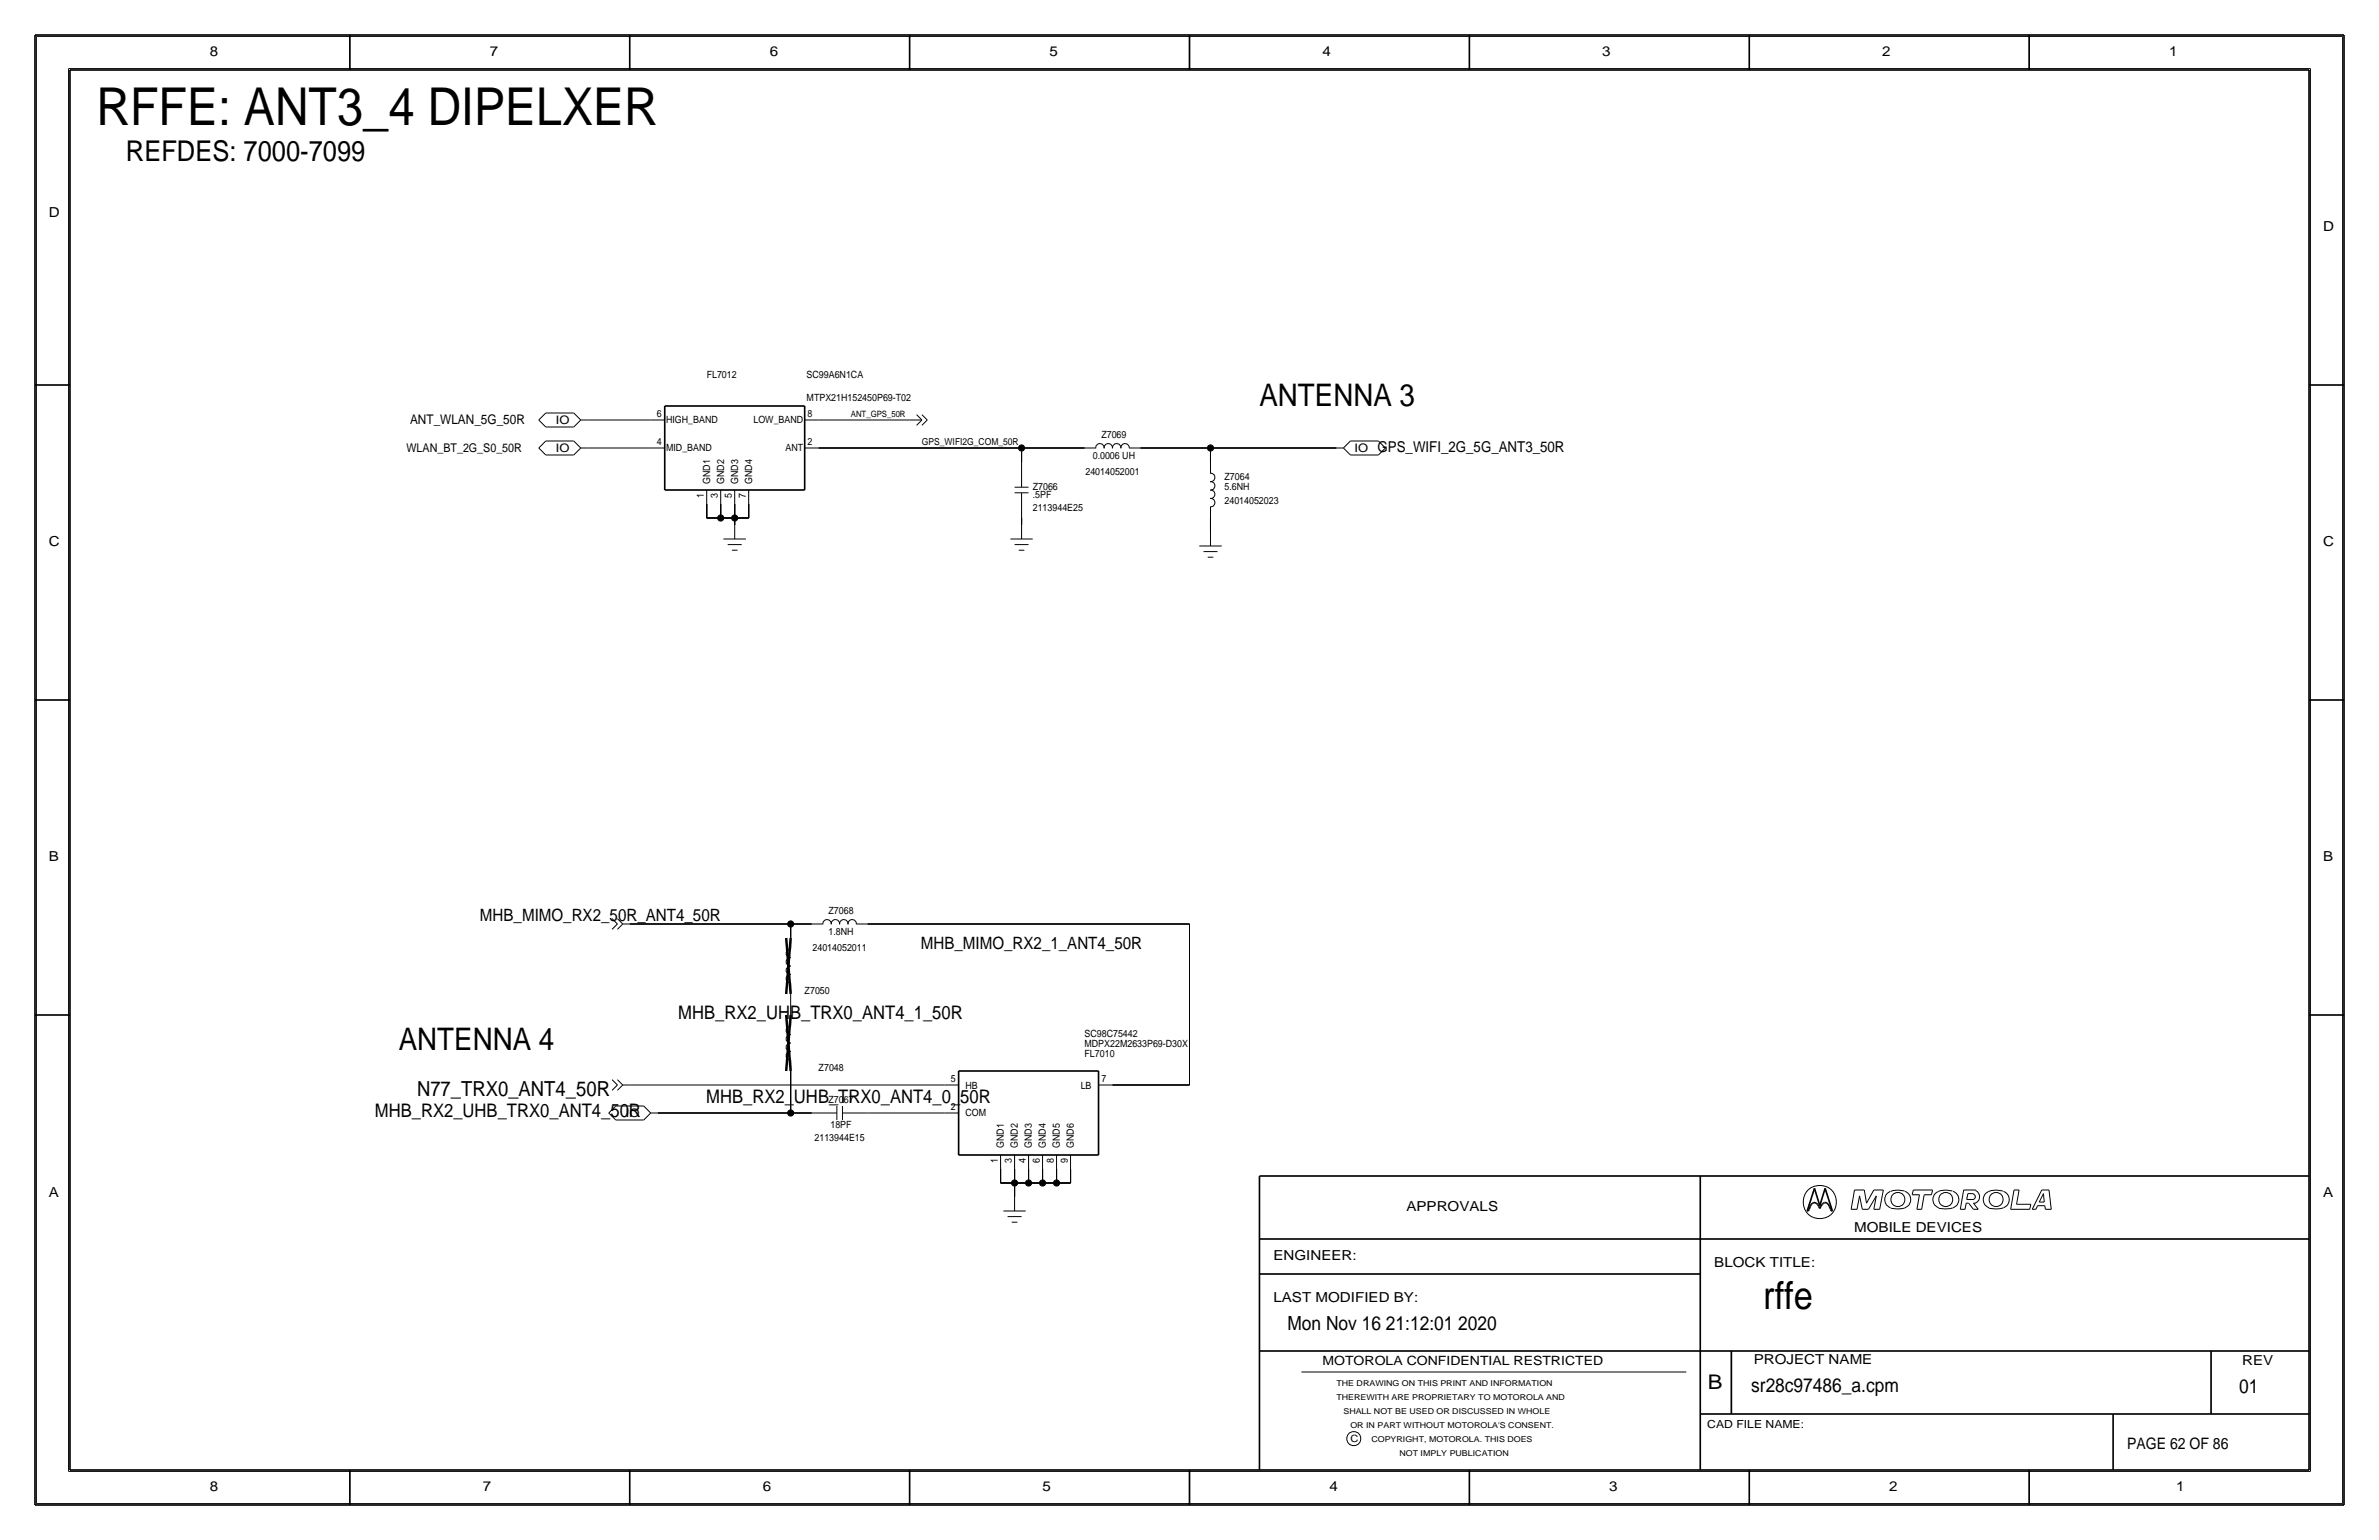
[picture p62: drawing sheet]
<svg xmlns="http://www.w3.org/2000/svg" width="432mm" height="279mm" viewBox="0 0 432 279" stroke-linecap="round" stroke-linejoin="round" font-family="sans-serif">
<defs><g id="words">
<text font-size="9.5" x="17.5" y="22.7">RFFE: ANT3_4 DIPELXER</text>
<text font-size="7" x="320" y="237.5">rffe</text>
<g font-size="5.6">
<text x="228.6" y="73.7">ANTENNA 3</text>
<text x="72.4" y="190.5">ANTENNA 4</text>
</g>
<text font-size="5.2" x="22.9" y="29.2">REFDES: 7000-7099</text>
<text font-size="3.8" x="75.7" y="198.9">N77_TRX0_ANT4_50R</text>
<text font-size="3.7" x="310" y="252.1">B</text>
<g font-size="3.5">
<text x="233.7" y="241.3">Mon Nov 16 21:12:01 2020</text>
<text x="317.9" y="252.6">sr28c97486_a.cpm</text>
<text x="406.4" y="252.7">01</text>
</g>
<g font-size="3.4">
<text x="123.1" y="184.9">MHB_RX2_UHB_TRX0_ANT4_1_50R</text>
<text x="68" y="202.7">MHB_RX2_UHB_TRX0_ANT4_50R</text>
<text x="128.2" y="200.2">MHB_RX2_UHB_TRX0_ANT4_0_50R</text>
</g>
<g font-size="3.1">
<text x="87.1" y="167.1">MHB_MIMO_RX2_50R_ANT4_50R</text>
<text x="167.1" y="172.2">MHB_MIMO_RX2_1_ANT4_50R</text>
</g>
<text font-size="2.9" x="386.1" y="262.9">PAGE 62 OF 86</text>
<text font-size="2.7" x="250" y="82">GPS_WIFI_2G_5G_ANT3_50R</text>
<g font-size="2.5">
<text x="38.1" y="10.2">8</text>
<text x="88.9" y="10.2">7</text>
<text x="139.7" y="10.2">6</text>
<text x="190.5" y="10.2">5</text>
<text x="240" y="10.2">4</text>
<text x="290.8" y="10.2">3</text>
<text x="341.6" y="10.2">2</text>
<text x="393.7" y="10.2">1</text>
<text x="8.9" y="39.4">D</text>
<text x="421.6" y="41.9">D</text>
<text x="8.9" y="99.1">C</text>
<text x="421.6" y="99.1">C</text>
<text x="8.9" y="156.2">B</text>
<text x="421.6" y="156.2">B</text>
<text x="8.9" y="217.2">A</text>
<text x="255.3" y="219.7">APPROVALS</text>
<text x="421.6" y="217.2">A</text>
<text x="336.5" y="223.5">MOBILE DEVICES</text>
<text x="231.1" y="228.6">ENGINEER:</text>
<text x="311.1" y="229.9">BLOCK TITLE:</text>
<text x="231.1" y="236.2">LAST MODIFIED BY:</text>
<text x="318.3" y="247.5">PROJECT NAME</text>
<text x="407" y="247.6">REV</text>
<text x="38.1" y="270.5">8</text>
<text x="87.6" y="270.5">7</text>
<text x="138.4" y="270.5">6</text>
<text x="189.2" y="270.5">5</text>
<text x="241.3" y="270.5">4</text>
<text x="292.1" y="270.5">3</text>
<text x="342.9" y="270.5">2</text>
<text x="395" y="270.5">1</text>
</g>
<text font-size="2.4" x="74.4" y="77">ANT_WLAN_5G_50R</text>
<text font-size="2.3" x="240" y="247.6">MOTOROLA CONFIDENTIAL RESTRICTED</text>
<text font-size="2.2" x="73.8" y="82">WLAN_BT_2G_S0_50R</text>
<g font-size="2.1">
<text x="100.9" y="76.9">IO</text>
<text x="100.9" y="82">IO</text>
<text x="245.9" y="82">IO</text>
<text x="113.6" y="202.6">IO</text>
</g>
<text font-size="2" x="309.9" y="259.1">CAD FILE NAME:</text>
<g font-size="1.8">
<text x="128.3" y="68.6">FL7012</text>
<text x="146.4" y="68.5">SC99A6N1CA</text>
<text x="119.2" y="75.7">6</text>
<text x="120.9" y="76.8">HIGH_BAND</text>
<text x="136.8" y="76.8">LOW_BAND</text>
<text x="146.4" y="72.7">MTPX21H152450P69-T02</text>
<text x="146.6" y="75.7">8</text>
<text x="119.2" y="80.8">4</text>
<text x="120.9" y="81.9">MID_BAND</text>
<text x="142.6" y="81.9">ANT</text>
<text x="146.6" y="80.8">2</text>
<text x="198.3" y="83.3">0.0006 UH</text>
<text x="199.9" y="79.6">Z7069</text>
<text x="128.9" y="87.8" transform="rotate(-90 128.9 87.8)">GND1</text>
<text x="131.4" y="87.8" transform="rotate(-90 131.4 87.8)">GND2</text>
<text x="134" y="87.8" transform="rotate(-90 134 87.8)">GND3</text>
<text x="136.5" y="87.8" transform="rotate(-90 136.5 87.8)">GND4</text>
<text x="187.5" y="88.9">Z7066</text>
<text x="197" y="86.1">24014052001</text>
<text x="222.2" y="87.2">Z7064</text>
<text x="222.3" y="88.9">5.6NH</text>
<text x="127.8" y="90.3" transform="rotate(-90 127.8 90.3)">1</text>
<text x="130.3" y="90.3" transform="rotate(-90 130.3 90.3)">3</text>
<text x="132.8" y="90.3" transform="rotate(-90 132.8 90.3)">5</text>
<text x="135.4" y="90.3" transform="rotate(-90 135.4 90.3)">7</text>
<text x="187.5" y="90.4">.5PF</text>
<text x="187.5" y="92.7">2113944E25</text>
<text x="222.2" y="91.4">24014052023</text>
<text x="150.4" y="165.9">Z7068</text>
<text x="147.5" y="172.5">24014052011</text>
<text x="150.4" y="169.7">1.8NH</text>
<text x="146.1" y="180.3">Z7050</text>
<text x="196.8" y="191.8">FL7010</text>
<text x="196.8" y="189.9">MDPX22M2633P69-D30X</text>
<text x="196.8" y="188.1">SC98C75442</text>
<text x="148.6" y="194.3">Z7048</text>
<text x="172.6" y="196.4">5</text>
<text x="175.3" y="197.5">HB</text>
<text x="196.2" y="197.5">LB</text>
<text x="199.9" y="196.4">7</text>
<text x="150.4" y="200.2">Z7067</text>
<text x="172.6" y="201.4">2</text>
<text x="175.3" y="202.5">COM</text>
<text x="147.8" y="207">2113944E15</text>
<text x="150.7" y="204.7">18PF</text>
<text x="182.2" y="208.3" transform="rotate(-90 182.2 208.3)">GND1</text>
<text x="184.8" y="208.3" transform="rotate(-90 184.8 208.3)">GND2</text>
<text x="187.3" y="208.3" transform="rotate(-90 187.3 208.3)">GND3</text>
<text x="189.8" y="208.3" transform="rotate(-90 189.8 208.3)">GND4</text>
<text x="192.4" y="208.3" transform="rotate(-90 192.4 208.3)">GND5</text>
<text x="194.9" y="208.3" transform="rotate(-90 194.9 208.3)">GND6</text>
<text x="181.1" y="211" transform="rotate(-90 181.1 211)">1</text>
<text x="183.6" y="211" transform="rotate(-90 183.6 211)">3</text>
<text x="186.2" y="211" transform="rotate(-90 186.2 211)">4</text>
<text x="188.7" y="211" transform="rotate(-90 188.7 211)">6</text>
<text x="191.3" y="211" transform="rotate(-90 191.3 211)">8</text>
<text x="193.8" y="211" transform="rotate(-90 193.8 211)">9</text>
<text x="245.1" y="261.6">C</text>
</g>
<text font-size="1.7" x="167.3" y="80.8">GPS_WIFI2G_COM_50R</text>
<text font-size="1.6" x="154.4" y="75.7">ANT_GPS_50R</text>
<g font-size="1.5">
<text x="242.6" y="251.5">THE DRAWING ON THIS PRINT AND INFORMATION</text>
<text x="242.6" y="254">THEREWITH ARE PROPRIETARY TO MOTOROLA AND</text>
<text x="243.8" y="256.5">SHALL NOT BE USED OR DISCUSSED IN WHOLE</text>
<text x="245.1" y="259.1">OR IN PART WITHOUT MOTOROLA'S CONSENT.</text>
<text x="248.9" y="261.6">COPYRIGHT, MOTOROLA. THIS DOES</text>
<text x="254" y="264.2">NOT IMPLY PUBLICATION</text>
</g>
</g></defs>
<!-- layer: Nets -->
<g fill="none" stroke="#000" stroke-width=".18">
<path d="M106.7 76.2h11.4zM148.6 76.2h16.5zM106.7 81.3h11.4zM128.3 91.4v2.6zM128.3 94h2.5zM130.8 91.4v2.6zM130.8 94h2.5zM133.3 94v1.2zM133.3 91.4v2.6zM133.3 94h2.6zM135.9 91.4v2.6zM148.6 81.3h36.8z"/>
<path d="M185.4 94v1.2zM185.4 81.3v2.5zM185.4 81.3h11.4zM207 81.3h12.7zM219.7 94v2.5zM219.7 81.3v2.5zM219.7 81.3h22.9zM114.3 167.6h29.2zM143.5 167.6v2.6zM143.5 167.6h3.8zM157.5 167.6h58.4zM215.9 167.6v29.2z"/>
<path d="M114.3 196.8h57.1zM143.5 194.3v7.6zM143.5 180.3v3.8zM201.9 196.8h14zM119.4 201.9h24.1zM143.5 201.9h3.8zM157.5 201.9h13.9zM181.6 214.6h2.5zM181.6 212.1v2.5zM184.1 214.6v2.6zM184.1 212.1v2.5zM184.1 214.6h2.6z"/>
<path d="M186.7 212.1v2.5zM186.7 214.6h2.5zM189.2 212.1v2.5zM189.2 214.6h2.6zM191.8 212.1v2.5zM191.8 214.6h2.5zM194.3 212.1v2.5z"/>
</g>
<g fill="#000" stroke="#000" stroke-width=".18">
<circle cx="130.8" cy="94" r=".56"/>
<circle cx="133.3" cy="94" r=".56"/>
<circle cx="185.4" cy="81.3" r=".56"/>
<circle cx="219.7" cy="81.3" r=".56"/>
<circle cx="143.5" cy="167.6" r=".56"/>
<circle cx="143.5" cy="201.9" r=".56"/>
<circle cx="184.2" cy="214.6" r=".56"/>
<circle cx="186.7" cy="214.6" r=".56"/>
<circle cx="189.2" cy="214.6" r=".56"/>
<circle cx="191.8" cy="214.6" r=".56"/>
</g>
<!-- layer: Components -->
<g fill="none" stroke="#000" stroke-width=".18">
<path d="M97.8 76.2l1.3 1.3zM99.1 74.9l-1.3 1.3zM99.1 77.5h5zM99.1 74.9h5zM104.1 74.9l1.3 1.3zM105.4 76.2h1.3zM105.4 76.2l-1.3 1.3zM118.1 76.2h2.5zM146.1 76.2h2.5zM165.1 76.2h2.2zM166.4 75.2l.9 1zM166.4 77.2l.9-1z"/>
<path d="M167.3 75.2l1 1zM167.3 77.2l1-1zM97.8 81.3l1.3 1.2zM99.1 80l-1.3 1.3zM99.1 82.5h5zM99.1 80h5zM104.1 80l1.3 1.3zM105.4 81.3h1.3zM105.4 81.3l-1.3 1.2zM118.1 81.3h2.5zM128.3 88.9v2.5zM130.8 88.9v2.5z"/>
<path d="M131.3 97.8h4.1zM132.1 98.8h2.5zM132.8 99.8h1.1zM133.3 88.9v2.5zM133.3 95.3v2.5zM135.9 88.9v2.5zM146.1 81.3h2.5zM183.4 97.8h4.1zM184.1 89.4h2.6zM184.2 98.8h2.5zM184.2 88.4h2.5zM184.9 99.8h1z"/>
<path d="M185.4 95.3v2.5zM185.4 89.4v4.6zM185.4 83.8v4.6zM196.8 81.3h2.1zM198.9 81.3a.75 .75 0 0 1 .7-.8 .75 .75 0 0 1 .8 .8M200.4 81.3a.75 .75 0 0 1 .7-.8 .75 .75 0 0 1 .8 .8M201.9 81.3a.75 .75 0 0 1 .8-.8 .75 .75 0 0 1 .7 .8M203.5 81.3a.75 .75 0 0 1 .7-.8 .75 .75 0 0 1 .7 .8M205 81.3h2zM217.7 99.1h4zM219.7 85.9a.75 .75 0 0 1 .8 .7 .75 .75 0 0 1-.8 .8M219.7 88.9a.75 .75 0 0 1 .8 .8 .75 .75 0 0 1-.8 .7"/>
<path d="M219.7 90.5a.75 .75 0 0 1 .8 .7 .75 .75 0 0 1-.8 .7M219.7 87.4a.75 .75 0 0 1 .8 .8 .75 .75 0 0 1-.8 .7M219.7 96.5v2.6zM219.7 91.9v2.1zM219.7 83.8v2.1zM242.6 81.3h1.2zM243.8 81.3l1.3 1.2zM245.1 82.5h5.1zM245.1 80h5.1zM245.1 80l-1.3 1.3zM250.2 80l1.3 1.3zM251.5 81.3l-1.3 1.2z"/>
<path d="M218.4 100.1h2.6zM219.2 101.1h1zM111.1 166.7l1 .9zM112.1 167.6l-1 1zM112.1 166.7l.9 .9zM113 167.6l-.9 1zM113 167.6h1.3zM143.5 170.2v2zM143.5 178.3v2zM143.5 176.8a.74 .74 0 0 0-.8 .8 .74 .74 0 0 0 .8 .7M143.5 173.8a.74 .74 0 0 0-.8 .7 .74 .74 0 0 0 .8 .8M143.5 172.3a.74 .74 0 0 0-.8 .7 .74 .74 0 0 0 .8 .7"/>
<path d="M143.5 175.3a.74 .74 0 0 0-.8 .7 .74 .74 0 0 0 .8 .8M147.3 167.6h2.1zM149.4 167.7a.75 .75 0 0 1 .7-.9 .75 .75 0 0 1 .7 .9M150.9 167.7a.75 .75 0 0 1 .7-.9 .75 .75 0 0 1 .7 .9M152.4 167.7a.75 .75 0 0 1 .7-.9 .75 .75 0 0 1 .8 .9M153.9 167.7a.75 .75 0 0 1 .8-.9 .75 .75 0 0 1 .7 .9M155.4 167.6h2.1zM111.1 195.9l1 .9zM111.1 197.8l1-1zM112.1 195.9l.9 .9zM112.1 197.8l.9-1zM113 196.8h1.3z"/>
<path d="M143.5 184.1v2.1zM143.5 192.3v2zM143.5 190.8a.74 .74 0 0 0-.8 .7 .74 .74 0 0 0 .8 .8M143.5 187.8a.74 .74 0 0 0-.8 .7 .74 .74 0 0 0 .8 .7M143.5 186.2a.74 .74 0 0 0-.8 .8 .74 .74 0 0 0 .8 .7M143.5 189.3a.74 .74 0 0 0-.8 .7 .74 .74 0 0 0 .8 .8M171.4 196.8h2.6zM199.4 196.8h2.5zM110.5 201.9l1.3 1.3zM111.8 200.7l-1.3 1.2zM111.8 203.2h5zM111.8 200.7h5z"/>
<path d="M116.8 200.7l1.3 1.2zM118.1 201.9h1.3zM118.1 201.9l-1.3 1.3zM147.3 201.9h4.6zM151.9 200.7v2.5zM152.9 201.9h4.6zM152.9 200.7v2.5zM171.4 201.9h2.6zM181.6 209.6v2.5zM182.1 219.7h4.1zM184.1 217.2v2.5zM184.1 209.6v2.5z"/>
<path d="M186.7 209.6v2.5zM189.2 209.6v2.5zM191.8 209.6v2.5zM194.3 209.6v2.5zM182.9 220.7h2.5zM183.6 221.7h1.1z"/>
</g>
<path d="M120.6 73.7h25.4zM120.6 73.7v15.2zM146 73.7v15.2zM120.6 88.9h25.4zM174 194.3h25.4zM174 194.3v15.2zM199.4 194.3v15.2zM174 209.5h25.4z" fill="none" stroke="#000" stroke-width=".3"/>
<path d="M142.7 170.2l.8 10.1zM143.5 170.2l-.8 10.1zM142.7 184.1l.8 10.2zM143.5 184.2l-.8 10.1z" fill="none" stroke="#000" stroke-width=".45"/>
<!-- layer: Page Border and Title Block -->
<g fill="none" stroke="#000" stroke-width=".3">
<path d="M6.3 6.4v266.7zM6.4 6.4h419zM12.7 12.7h406.4zM12.7 12.7v254zM63.5 6.4v6.3zM114.3 6.4v6.3zM165.1 6.4v6.3zM215.9 6.3v6.4zM266.7 6.4v6.3zM317.5 6.4v6.3zM368.3 6.4v6.3zM419.1 12.7v254z"/>
<path d="M425.4 6.4v266.7zM6.3 69.8h6.4zM419.1 69.8h6.3zM6.3 127h6.4zM419.1 127h6.3zM6.3 184.1h6.4zM419.1 184.1h6.3zM228.6 213.4v53.3zM228.6 213.4h190.5zM308.6 213.4v53.3zM328 219.7h.2zM328.4 219.4l-.2 .3z"/>
<path d="M328.6 218.8l-.2 .6zM328.8 218.5l-.2 .3zM329 218.3l.2-.1zM329 218.3l-.2 .2zM329.2 218.2h.2zM329.3 215.6l-1.3 4.1zM329.3 215.6l1 3.1zM329.4 218.2l.2 .1zM329.6 218.3l.3 .2zM329.9 218.5l.2 .3zM330.1 218.8l.2 .5zM330.5 218.8l-.2 .5z"/>
<path d="M330.8 218.5l-.3 .3zM331 218.3l.2-.1zM331 218.3l-.2 .2zM331.2 218.2h.2zM331.3 215.6l1.3 4.1zM331.3 215.6l-1 3.1zM331.4 218.2l.2 .1zM331.6 218.3l.2 .2zM331.8 218.5l.2 .3zM332 218.8l.3 .6zM332.3 219.4l.1 .3zM332.4 219.7h.2z"/>
<path d="M228.6 231.1h80zM228.6 224.8h190.5zM228.6 245.1h190.5zM308.6 256.5h110.5zM314.2 245.1v11.4zM383.5 256.5v10.2zM401.3 245.1v11.4zM6.4 273h419zM12.7 266.7h406.4zM63.5 266.7v6.4zM114.3 266.7v6.4zM165.1 266.7v6.4z"/>
<path d="M215.9 266.7v6.3zM266.7 266.7v6.4zM317.5 266.7v6.4zM368.3 266.7v6.4z"/>
</g>
<g fill="none" stroke="#000" stroke-width=".18">
<path d="M6.6 6.6h418.6zM6.6 6.6v266.2zM12.4 12.4v254.6zM12.4 12.4h407zM419.4 12.4v254.6zM425.2 6.6v266.2zM336 219.4h1.1zM336.6 215.9h1.8zM336.6 215.9l-.6 3.5zM337.5 217l-.4 2.4zM337.5 217l.5 2.4zM338 219.4h1.1z"/>
<path d="M338.4 215.9l.4 2.4zM340.1 215.9l-1.3 2.4zM340.1 219.4h1.1zM340.1 215.9h1.7zM340.6 217l-.5 2.4zM340.6 217l-1.5 2.4zM341.8 215.9l-.6 3.5zM343.1 216.2a1.6 1.6 0 0 0-1 1.5 1.6 1.6 0 0 0 1.1 1.4M345.7 216.1h-.2a4 4 0 0 0-2.3 .1M345.7 219.2a5.1 5.1 0 0 1-2.5 0M345.7 216.2a1.59 1.59 0 0 1 1.1 1.5 1.59 1.59 0 0 1-1.1 1.5M347.1 216.8h1.3z"/>
<path d="M347.3 215.9h3.5zM347.3 215.9l-.2 .9zM347.9 219.4h.9zM348.4 216.8l-.5 2.6zM349.2 216.8l-.4 2.6zM349.2 216.8h1.4zM350.8 215.9l-.2 .9zM354.4 216.1a3.1 3.1 0 0 0-3.3 .7 1.62 1.62 0 0 0 .8 2.3M354.4 219.2a5.1 5.1 0 0 1-2.5 0M354.5 216.2a1.59 1.59 0 0 1 1 1.5 1.59 1.59 0 0 1-1 1.5M355.8 219.4h.9zM356.4 215.9h2.2z"/>
<path d="M356.4 215.9l-.6 3.5zM356.9 218.3l-.2 1.1zM356.9 218.3h.4zM357 217.6h1.2zM357.2 216.6l-.2 1zM357.2 216.6h1zM357.3 218.3l.9 1.1zM358.1 216.7a.5 .5 0 0 1 .4 .4 .5 .5 0 0 1-.4 .5M358.2 219.4h.9zM358.2 218.3l.9 1.1zM358.2 218.3h.4zM358.5 216a1.24 1.24 0 0 1 .8 1.1 1.24 1.24 0 0 1-.8 1.2"/>
<path d="M363.5 216.1a3.1 3.1 0 0 0-3.3 .7 1.62 1.62 0 0 0 .8 2.3M363.6 219.2a5.1 5.1 0 0 1-2.6 0M363.6 216.2a1.59 1.59 0 0 1 1.1 1.5 1.59 1.59 0 0 1-1.1 1.5M364.9 219.4h3.5zM365.6 215.9l-.7 3.5zM365.6 215.9h.9zM366 218.5h2.6zM366.5 215.9l-.5 2.6zM368.6 218.5l-.2 .9zM368.9 219.4h.6zM369.8 218.7l-.3 .7zM369.8 218.7h1.3z"/>
<path d="M370.1 218.1h.9zM370.6 215.9l-1.7 3.5zM370.6 215.9h1.3zM370.9 216.6l-.8 1.5zM370.9 216.6l.1 1.5zM371.1 218.7l.1 .7zM371.2 219.4h1.1zM371.9 215.9l.4 3.5zM236.2 248.9h69.9zM6.6 272.8h418.6zM12.4 267h407z"/>
<circle cx="330.3" cy="218.1" r="3"/>
<circle cx="344.5" cy="217.6" r="1.28"/>
<circle cx="353.2" cy="217.6" r="1.28"/>
<circle cx="362.3" cy="217.6" r="1.28"/>
<circle cx="245.7" cy="261" r="1.28"/>
</g>
<use href="#words"/>
</svg>
